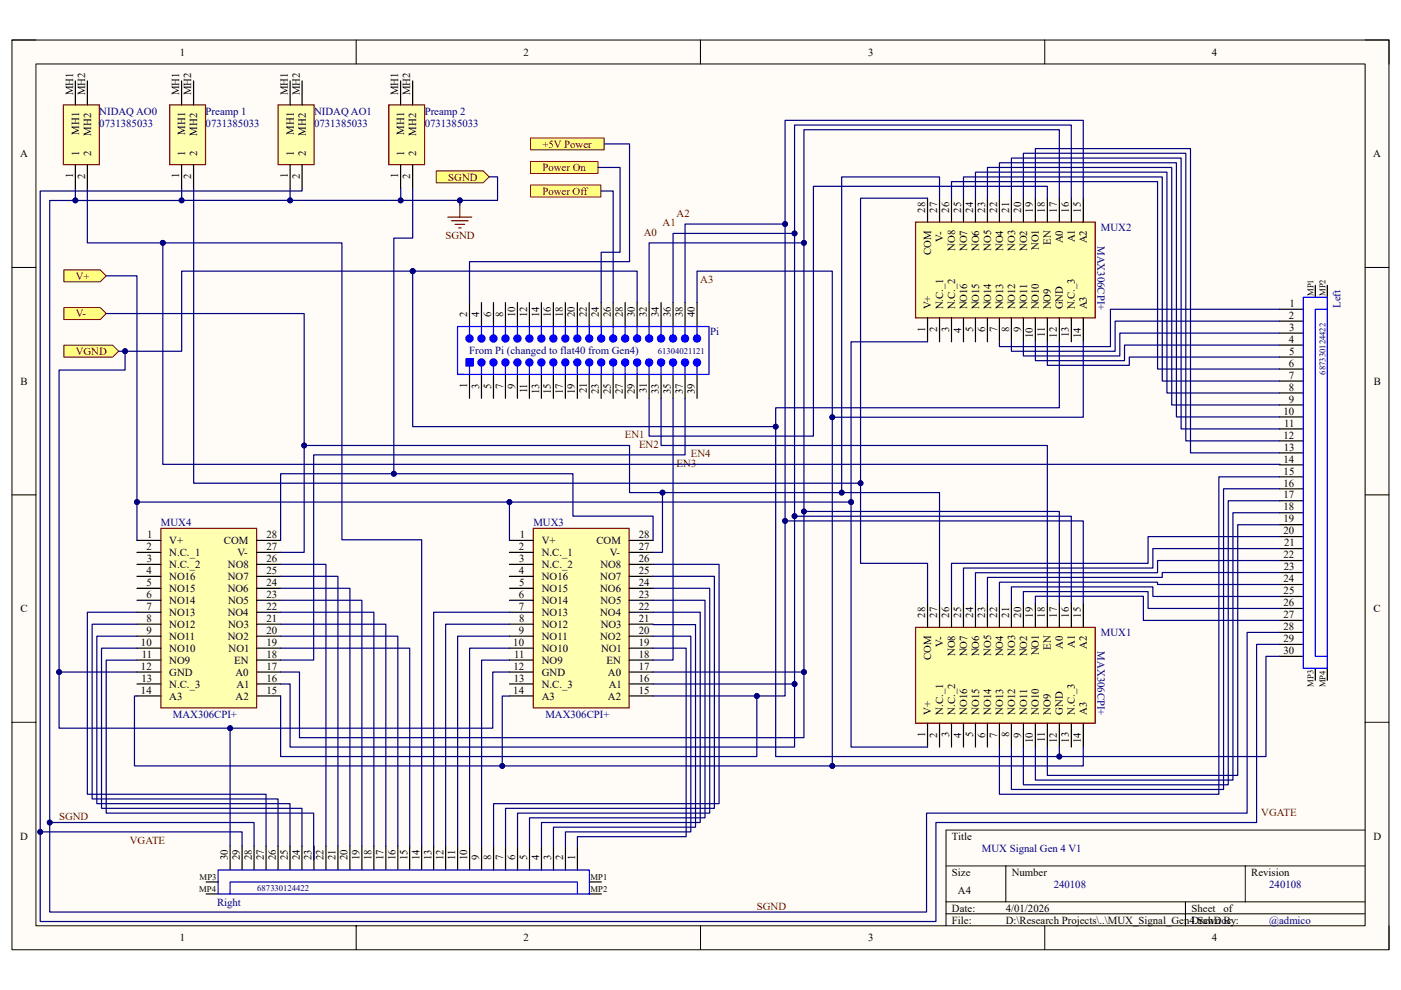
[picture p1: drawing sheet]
<svg xmlns="http://www.w3.org/2000/svg" width="297mm" height="210mm" viewBox="0 0 297 210" stroke-linecap="round" stroke-linejoin="round" font-family="sans-serif">
<defs><g id="words">
<g font-size="2.3">
<text x="38.2" y="11.8">1</text>
<text x="111" y="11.8">2</text>
<text x="184.1" y="11.8">3</text>
<text x="256.9" y="11.8">4</text>
<text x="15.5" y="20.2" transform="rotate(-90 15.5 20.2)">MH1</text>
<text x="18" y="20.2" transform="rotate(-90 18 20.2)">MH2</text>
<text x="38" y="20.2" transform="rotate(-90 38 20.2)">MH1</text>
<text x="40.6" y="20.2" transform="rotate(-90 40.6 20.2)">MH2</text>
<text x="61" y="20.2" transform="rotate(-90 61 20.2)">MH1</text>
<text x="63.6" y="20.2" transform="rotate(-90 63.6 20.2)">MH2</text>
<text x="84.5" y="20.2" transform="rotate(-90 84.5 20.2)">MH1</text>
<text x="87" y="20.2" transform="rotate(-90 87 20.2)">MH2</text>
<text x="16.8" y="28.6" transform="rotate(-90 16.8 28.6)">MH1</text>
<text x="19.3" y="28.8" transform="rotate(-90 19.3 28.8)">MH2</text>
<text x="39.3" y="28.6" transform="rotate(-90 39.3 28.6)">MH1</text>
<text x="41.8" y="28.8" transform="rotate(-90 41.8 28.8)">MH2</text>
<text x="62.3" y="28.6" transform="rotate(-90 62.3 28.6)">MH1</text>
<text x="64.8" y="28.8" transform="rotate(-90 64.8 28.8)">MH2</text>
<text x="85.7" y="28.6" transform="rotate(-90 85.7 28.6)">MH1</text>
<text x="88.3" y="28.8" transform="rotate(-90 88.3 28.8)">MH2</text>
<text x="4.3" y="33.4">A</text>
<text x="16.8" y="33.2" transform="rotate(-90 16.8 33.2)">1</text>
<text x="19.3" y="33.2" transform="rotate(-90 19.3 33.2)">2</text>
<text x="39.3" y="33.2" transform="rotate(-90 39.3 33.2)">1</text>
<text x="41.8" y="33.2" transform="rotate(-90 41.8 33.2)">2</text>
<text x="62.3" y="33.2" transform="rotate(-90 62.3 33.2)">1</text>
<text x="64.8" y="33.2" transform="rotate(-90 64.8 33.2)">2</text>
<text x="85.7" y="33.2" transform="rotate(-90 85.7 33.2)">1</text>
<text x="88.3" y="33.2" transform="rotate(-90 88.3 33.2)">2</text>
<text x="291.1" y="33.4">A</text>
<text x="15.5" y="37.8" transform="rotate(-90 15.5 37.8)">1</text>
<text x="18" y="38" transform="rotate(-90 18 38)">2</text>
<text x="38" y="37.8" transform="rotate(-90 38 37.8)">1</text>
<text x="40.6" y="38" transform="rotate(-90 40.6 38)">2</text>
<text x="61" y="37.8" transform="rotate(-90 61 37.8)">1</text>
<text x="63.6" y="38" transform="rotate(-90 63.6 38)">2</text>
<text x="84.5" y="37.8" transform="rotate(-90 84.5 37.8)">1</text>
<text x="87" y="38" transform="rotate(-90 87 38)">2</text>
<text x="196.2" y="45.1" transform="rotate(-90 196.2 45.1)">28</text>
<text x="198.7" y="45.1" transform="rotate(-90 198.7 45.1)">27</text>
<text x="201.2" y="45.1" transform="rotate(-90 201.2 45.1)">26</text>
<text x="203.8" y="45.1" transform="rotate(-90 203.8 45.1)">25</text>
<text x="206.3" y="45.1" transform="rotate(-90 206.3 45.1)">24</text>
<text x="208.9" y="45.1" transform="rotate(-90 208.9 45.1)">23</text>
<text x="211.4" y="45.1" transform="rotate(-90 211.4 45.1)">22</text>
<text x="213.9" y="45.1" transform="rotate(-90 213.9 45.1)">21</text>
<text x="216.5" y="45.1" transform="rotate(-90 216.5 45.1)">20</text>
<text x="219" y="45.1" transform="rotate(-90 219 45.1)">19</text>
<text x="221.5" y="45.1" transform="rotate(-90 221.5 45.1)">18</text>
<text x="224.1" y="45.1" transform="rotate(-90 224.1 45.1)">17</text>
<text x="226.6" y="45.1" transform="rotate(-90 226.6 45.1)">16</text>
<text x="229.2" y="45.1" transform="rotate(-90 229.2 45.1)">15</text>
<text x="200" y="51.2" transform="rotate(-90 200 51.2)">V-</text>
<text x="202.5" y="53.2" transform="rotate(-90 202.5 53.2)">NO8</text>
<text x="205.1" y="53.3" transform="rotate(-90 205.1 53.3)">NO7</text>
<text x="207.6" y="53.3" transform="rotate(-90 207.6 53.3)">NO6</text>
<text x="210.1" y="53.2" transform="rotate(-90 210.1 53.2)">NO5</text>
<text x="212.7" y="53.3" transform="rotate(-90 212.7 53.3)">NO4</text>
<text x="215.2" y="53.1" transform="rotate(-90 215.2 53.1)">NO3</text>
<text x="217.8" y="53.3" transform="rotate(-90 217.8 53.3)">NO2</text>
<text x="220.3" y="53.1" transform="rotate(-90 220.3 53.1)">NO1</text>
<text x="222.8" y="51.9" transform="rotate(-90 222.8 51.9)">EN</text>
<text x="225.4" y="51.6" transform="rotate(-90 225.4 51.6)">A0</text>
<text x="227.9" y="51.4" transform="rotate(-90 227.9 51.4)">A1</text>
<text x="230.4" y="51.6" transform="rotate(-90 230.4 51.6)">A2</text>
<text x="197.4" y="54.1" transform="rotate(-90 197.4 54.1)">COM</text>
<text x="197.4" y="65.6" transform="rotate(-90 197.4 65.6)">V+</text>
<text x="200" y="65.6" transform="rotate(-90 200 65.6)">N.C._1</text>
<text x="202.5" y="65.6" transform="rotate(-90 202.5 65.6)">N.C._2</text>
<text x="205.1" y="65.6" transform="rotate(-90 205.1 65.6)">NO16</text>
<text x="207.6" y="65.6" transform="rotate(-90 207.6 65.6)">NO15</text>
<text x="210.1" y="65.6" transform="rotate(-90 210.1 65.6)">NO14</text>
<text x="212.7" y="65.6" transform="rotate(-90 212.7 65.6)">NO13</text>
<text x="215.2" y="65.6" transform="rotate(-90 215.2 65.6)">NO12</text>
<text x="217.8" y="65.6" transform="rotate(-90 217.8 65.6)">NO11</text>
<text x="220.3" y="65.6" transform="rotate(-90 220.3 65.6)">NO10</text>
<text x="222.8" y="65.6" transform="rotate(-90 222.8 65.6)">NO9</text>
<text x="225.4" y="65.6" transform="rotate(-90 225.4 65.6)">GND</text>
<text x="227.9" y="65.6" transform="rotate(-90 227.9 65.6)">N.C._3</text>
<text x="230.4" y="65.6" transform="rotate(-90 230.4 65.6)">A3</text>
<text x="273.4" y="65.1">1</text>
<text x="99.1" y="67.2" transform="rotate(-90 99.1 67.2)">2</text>
<text x="101.6" y="67.2" transform="rotate(-90 101.6 67.2)">4</text>
<text x="104.1" y="67.2" transform="rotate(-90 104.1 67.2)">6</text>
<text x="106.7" y="67.2" transform="rotate(-90 106.7 67.2)">8</text>
<text x="109.2" y="67.2" transform="rotate(-90 109.2 67.2)">10</text>
<text x="111.8" y="67.2" transform="rotate(-90 111.8 67.2)">12</text>
<text x="114.3" y="67.2" transform="rotate(-90 114.3 67.2)">14</text>
<text x="116.8" y="67.2" transform="rotate(-90 116.8 67.2)">16</text>
<text x="119.4" y="67.2" transform="rotate(-90 119.4 67.2)">18</text>
<text x="121.9" y="67.2" transform="rotate(-90 121.9 67.2)">20</text>
<text x="124.4" y="67.2" transform="rotate(-90 124.4 67.2)">22</text>
<text x="127" y="67.2" transform="rotate(-90 127 67.2)">24</text>
<text x="129.5" y="67.2" transform="rotate(-90 129.5 67.2)">26</text>
<text x="132.1" y="67.2" transform="rotate(-90 132.1 67.2)">28</text>
<text x="134.6" y="67.2" transform="rotate(-90 134.6 67.2)">30</text>
<text x="137.1" y="67.2" transform="rotate(-90 137.1 67.2)">32</text>
<text x="139.7" y="67.2" transform="rotate(-90 139.7 67.2)">34</text>
<text x="142.2" y="67.2" transform="rotate(-90 142.2 67.2)">36</text>
<text x="144.8" y="67.2" transform="rotate(-90 144.8 67.2)">38</text>
<text x="147.3" y="67.2" transform="rotate(-90 147.3 67.2)">40</text>
<text x="196.2" y="70.3" transform="rotate(-90 196.2 70.3)">1</text>
<text x="198.7" y="70.5" transform="rotate(-90 198.7 70.5)">2</text>
<text x="201.2" y="70.4" transform="rotate(-90 201.2 70.4)">3</text>
<text x="203.8" y="70.5" transform="rotate(-90 203.8 70.5)">4</text>
<text x="206.3" y="70.4" transform="rotate(-90 206.3 70.4)">5</text>
<text x="208.9" y="70.5" transform="rotate(-90 208.9 70.5)">6</text>
<text x="211.4" y="70.5" transform="rotate(-90 211.4 70.5)">7</text>
<text x="213.9" y="70.5" transform="rotate(-90 213.9 70.5)">8</text>
<text x="216.5" y="70.5" transform="rotate(-90 216.5 70.5)">9</text>
<text x="219" y="71.7" transform="rotate(-90 219 71.7)">10</text>
<text x="221.5" y="71.5" transform="rotate(-90 221.5 71.5)">11</text>
<text x="224.1" y="71.6" transform="rotate(-90 224.1 71.6)">12</text>
<text x="226.6" y="71.6" transform="rotate(-90 226.6 71.6)">13</text>
<text x="229.2" y="71.7" transform="rotate(-90 229.2 71.7)">14</text>
<text x="273.2" y="67.6">2</text>
<text x="273.3" y="70.2">3</text>
<text x="273.2" y="72.7">4</text>
<text x="273.2" y="77.8">6</text>
<text x="273.3" y="75.2">5</text>
<text x="4.4" y="81.6">B</text>
<text x="99.1" y="82.3" transform="rotate(-90 99.1 82.3)">1</text>
<text x="101.6" y="82.4" transform="rotate(-90 101.6 82.4)">3</text>
<text x="104.1" y="82.4" transform="rotate(-90 104.1 82.4)">5</text>
<text x="106.7" y="82.5" transform="rotate(-90 106.7 82.5)">7</text>
<text x="109.2" y="82.5" transform="rotate(-90 109.2 82.5)">9</text>
<text x="111.8" y="83.5" transform="rotate(-90 111.8 83.5)">11</text>
<text x="114.3" y="83.5" transform="rotate(-90 114.3 83.5)">13</text>
<text x="116.8" y="83.6" transform="rotate(-90 116.8 83.6)">15</text>
<text x="119.4" y="83.7" transform="rotate(-90 119.4 83.7)">17</text>
<text x="121.9" y="83.7" transform="rotate(-90 121.9 83.7)">19</text>
<text x="124.4" y="83.5" transform="rotate(-90 124.4 83.5)">21</text>
<text x="127" y="83.5" transform="rotate(-90 127 83.5)">23</text>
<text x="129.5" y="83.6" transform="rotate(-90 129.5 83.6)">25</text>
<text x="132.1" y="83.7" transform="rotate(-90 132.1 83.7)">27</text>
<text x="134.6" y="83.7" transform="rotate(-90 134.6 83.7)">29</text>
<text x="137.1" y="83.5" transform="rotate(-90 137.1 83.5)">31</text>
<text x="139.7" y="83.5" transform="rotate(-90 139.7 83.5)">33</text>
<text x="142.2" y="83.6" transform="rotate(-90 142.2 83.6)">35</text>
<text x="144.8" y="83.7" transform="rotate(-90 144.8 83.7)">37</text>
<text x="147.3" y="83.7" transform="rotate(-90 147.3 83.7)">39</text>
<text x="273.3" y="80.3">7</text>
<text x="273.3" y="82.9">8</text>
<text x="291.2" y="81.6">B</text>
<text x="272.1" y="87.9">10</text>
<text x="273.3" y="85.4">9</text>
<text x="272.1" y="93">12</text>
<text x="272.2" y="95.6">13</text>
<text x="272.3" y="90.5">11</text>
<text x="272.1" y="98.1">14</text>
<text x="272.2" y="100.6">15</text>
<text x="272.1" y="103.2">16</text>
<text x="272.1" y="105.7">17</text>
<text x="272.1" y="110.8">19</text>
<text x="272.1" y="113.3">20</text>
<text x="272.1" y="108.3">18</text>
<text x="31" y="116.7">2</text>
<text x="31.1" y="119.2">3</text>
<text x="31.2" y="114.1">1</text>
<text x="35.9" y="115.4">V+</text>
<text x="35.9" y="117.9">N.C._1</text>
<text x="47.5" y="115.4">COM</text>
<text x="50.3" y="117.9">V-</text>
<text x="56.5" y="119.2">26</text>
<text x="56.5" y="116.7">27</text>
<text x="56.5" y="114.1">28</text>
<text x="110" y="116.7">2</text>
<text x="110.1" y="119.2">3</text>
<text x="110.2" y="114.1">1</text>
<text x="114.9" y="115.4">V+</text>
<text x="114.9" y="117.9">N.C._1</text>
<text x="126.4" y="115.4">COM</text>
<text x="129.3" y="117.9">V-</text>
<text x="135.4" y="116.7">27</text>
<text x="135.4" y="114.1">28</text>
<text x="135.4" y="119.2">26</text>
<text x="272.1" y="118.4">22</text>
<text x="272.3" y="115.9">21</text>
<text x="31" y="121.8">4</text>
<text x="31.1" y="124.3">5</text>
<text x="35.9" y="120.5">N.C._2</text>
<text x="35.9" y="123">NO16</text>
<text x="35.9" y="125.6">NO15</text>
<text x="48.3" y="125.6">NO6</text>
<text x="48.3" y="123">NO7</text>
<text x="48.3" y="120.5">NO8</text>
<text x="56.5" y="124.3">24</text>
<text x="56.5" y="121.8">25</text>
<text x="110" y="121.8">4</text>
<text x="110.1" y="124.3">5</text>
<text x="114.9" y="120.5">N.C._2</text>
<text x="114.9" y="123">NO16</text>
<text x="114.9" y="125.6">NO15</text>
<text x="127.3" y="125.6">NO6</text>
<text x="127.3" y="123">NO7</text>
<text x="127.3" y="120.5">NO8</text>
<text x="135.4" y="121.8">25</text>
<text x="135.4" y="124.3">24</text>
<text x="272.1" y="123.5">24</text>
<text x="272.2" y="120.9">23</text>
<text x="4.4" y="129.9">C</text>
<text x="31" y="126.8">6</text>
<text x="31" y="129.4">7</text>
<text x="31.1" y="131.9">8</text>
<text x="35.9" y="128.1">NO14</text>
<text x="35.9" y="130.6">NO13</text>
<text x="48.3" y="130.6">NO4</text>
<text x="48.3" y="128.1">NO5</text>
<text x="56.5" y="129.4">22</text>
<text x="56.5" y="126.8">23</text>
<text x="56.5" y="131.9">21</text>
<text x="110" y="126.8">6</text>
<text x="110" y="129.4">7</text>
<text x="110" y="131.9">8</text>
<text x="114.9" y="128.1">NO14</text>
<text x="114.9" y="130.6">NO13</text>
<text x="127.3" y="130.6">NO4</text>
<text x="127.3" y="128.1">NO5</text>
<text x="135.4" y="126.8">23</text>
<text x="135.4" y="131.9">21</text>
<text x="135.4" y="129.4">22</text>
<text x="196.2" y="131" transform="rotate(-90 196.2 131)">28</text>
<text x="198.7" y="131" transform="rotate(-90 198.7 131)">27</text>
<text x="201.2" y="131" transform="rotate(-90 201.2 131)">26</text>
<text x="203.8" y="131" transform="rotate(-90 203.8 131)">25</text>
<text x="206.3" y="131" transform="rotate(-90 206.3 131)">24</text>
<text x="208.9" y="131" transform="rotate(-90 208.9 131)">23</text>
<text x="211.4" y="131" transform="rotate(-90 211.4 131)">22</text>
<text x="213.9" y="131" transform="rotate(-90 213.9 131)">21</text>
<text x="216.5" y="131" transform="rotate(-90 216.5 131)">20</text>
<text x="219" y="131" transform="rotate(-90 219 131)">19</text>
<text x="221.5" y="131" transform="rotate(-90 221.5 131)">18</text>
<text x="224.1" y="131" transform="rotate(-90 224.1 131)">17</text>
<text x="226.6" y="131" transform="rotate(-90 226.6 131)">16</text>
<text x="229.2" y="131" transform="rotate(-90 229.2 131)">15</text>
<text x="272.1" y="128.6">26</text>
<text x="272.1" y="131.1">27</text>
<text x="272.2" y="126">25</text>
<text x="291.2" y="129.9">C</text>
<text x="29.9" y="137">10</text>
<text x="31" y="134.5">9</text>
<text x="35.9" y="133.2">NO12</text>
<text x="35.9" y="135.7">NO11</text>
<text x="48.3" y="135.7">NO2</text>
<text x="48.4" y="133.2">NO3</text>
<text x="56.5" y="137">19</text>
<text x="56.5" y="134.5">20</text>
<text x="108.8" y="137">10</text>
<text x="110" y="134.5">9</text>
<text x="114.9" y="133.2">NO12</text>
<text x="114.9" y="135.7">NO11</text>
<text x="127.3" y="135.7">NO2</text>
<text x="127.4" y="133.2">NO3</text>
<text x="135.4" y="134.5">20</text>
<text x="135.4" y="137">19</text>
<text x="200" y="137.2" transform="rotate(-90 200 137.2)">V-</text>
<text x="222.8" y="137.9" transform="rotate(-90 222.8 137.9)">EN</text>
<text x="225.4" y="137.6" transform="rotate(-90 225.4 137.6)">A0</text>
<text x="227.9" y="137.4" transform="rotate(-90 227.9 137.4)">A1</text>
<text x="230.4" y="137.6" transform="rotate(-90 230.4 137.6)">A2</text>
<text x="272.1" y="136.2">29</text>
<text x="272.1" y="133.6">28</text>
<text x="29.9" y="142.1">12</text>
<text x="30.1" y="139.5">11</text>
<text x="35.9" y="138.3">NO10</text>
<text x="35.9" y="140.8">NO9</text>
<text x="35.9" y="143.3">GND</text>
<text x="48.5" y="138.3">NO1</text>
<text x="49.6" y="140.8">EN</text>
<text x="49.9" y="143.3">A0</text>
<text x="56.5" y="142.1">17</text>
<text x="56.5" y="139.5">18</text>
<text x="108.9" y="142.1">12</text>
<text x="109" y="139.5">11</text>
<text x="114.9" y="138.3">NO10</text>
<text x="114.9" y="140.8">NO9</text>
<text x="114.9" y="143.3">GND</text>
<text x="127.4" y="138.3">NO1</text>
<text x="128.6" y="140.8">EN</text>
<text x="128.9" y="143.3">A0</text>
<text x="135.4" y="142.1">17</text>
<text x="135.4" y="139.5">18</text>
<text x="197.4" y="140" transform="rotate(-90 197.4 140)">COM</text>
<text x="202.5" y="139.2" transform="rotate(-90 202.5 139.2)">NO8</text>
<text x="205.1" y="139.2" transform="rotate(-90 205.1 139.2)">NO7</text>
<text x="207.6" y="139.2" transform="rotate(-90 207.6 139.2)">NO6</text>
<text x="210.1" y="139.1" transform="rotate(-90 210.1 139.1)">NO5</text>
<text x="212.7" y="139.2" transform="rotate(-90 212.7 139.2)">NO4</text>
<text x="215.2" y="139.1" transform="rotate(-90 215.2 139.1)">NO3</text>
<text x="217.8" y="139.2" transform="rotate(-90 217.8 139.2)">NO2</text>
<text x="220.3" y="139" transform="rotate(-90 220.3 139)">NO1</text>
<text x="272.1" y="138.7">30</text>
<text x="29.9" y="147.2">14</text>
<text x="30" y="144.6">13</text>
<text x="35.9" y="145.9">N.C._3</text>
<text x="35.9" y="148.4">A3</text>
<text x="49.9" y="148.4">A2</text>
<text x="50.1" y="145.9">A1</text>
<text x="56.5" y="147.2">15</text>
<text x="56.5" y="144.6">16</text>
<text x="108.8" y="147.2">14</text>
<text x="109" y="144.6">13</text>
<text x="114.9" y="145.9">N.C._3</text>
<text x="114.9" y="148.4">A3</text>
<text x="128.9" y="148.4">A2</text>
<text x="129.1" y="145.9">A1</text>
<text x="135.4" y="147.2">15</text>
<text x="135.4" y="144.6">16</text>
<text x="197.4" y="151.6" transform="rotate(-90 197.4 151.6)">V+</text>
<text x="200" y="151.6" transform="rotate(-90 200 151.6)">N.C._1</text>
<text x="202.5" y="151.6" transform="rotate(-90 202.5 151.6)">N.C._2</text>
<text x="205.1" y="151.6" transform="rotate(-90 205.1 151.6)">NO16</text>
<text x="207.6" y="151.6" transform="rotate(-90 207.6 151.6)">NO15</text>
<text x="210.1" y="151.6" transform="rotate(-90 210.1 151.6)">NO14</text>
<text x="212.7" y="151.6" transform="rotate(-90 212.7 151.6)">NO13</text>
<text x="215.2" y="151.6" transform="rotate(-90 215.2 151.6)">NO12</text>
<text x="217.8" y="151.6" transform="rotate(-90 217.8 151.6)">NO11</text>
<text x="220.3" y="151.6" transform="rotate(-90 220.3 151.6)">NO10</text>
<text x="222.8" y="151.6" transform="rotate(-90 222.8 151.6)">NO9</text>
<text x="225.4" y="151.6" transform="rotate(-90 225.4 151.6)">GND</text>
<text x="227.9" y="151.6" transform="rotate(-90 227.9 151.6)">N.C._3</text>
<text x="230.4" y="151.6" transform="rotate(-90 230.4 151.6)">A3</text>
<text x="196.2" y="156.3" transform="rotate(-90 196.2 156.3)">1</text>
<text x="198.7" y="156.5" transform="rotate(-90 198.7 156.5)">2</text>
<text x="201.2" y="156.4" transform="rotate(-90 201.2 156.4)">3</text>
<text x="203.8" y="156.5" transform="rotate(-90 203.8 156.5)">4</text>
<text x="206.3" y="156.4" transform="rotate(-90 206.3 156.4)">5</text>
<text x="208.9" y="156.5" transform="rotate(-90 208.9 156.5)">6</text>
<text x="211.4" y="156.5" transform="rotate(-90 211.4 156.5)">7</text>
<text x="213.9" y="156.4" transform="rotate(-90 213.9 156.4)">8</text>
<text x="216.5" y="156.5" transform="rotate(-90 216.5 156.5)">9</text>
<text x="219" y="157.6" transform="rotate(-90 219 157.6)">10</text>
<text x="221.5" y="157.4" transform="rotate(-90 221.5 157.4)">11</text>
<text x="224.1" y="157.6" transform="rotate(-90 224.1 157.6)">12</text>
<text x="226.6" y="157.5" transform="rotate(-90 226.6 157.5)">13</text>
<text x="229.2" y="157.6" transform="rotate(-90 229.2 157.6)">14</text>
<text x="4.3" y="178.1">D</text>
<text x="201.8" y="178.1">Title</text>
<text x="291.2" y="178.1">D</text>
<text x="48.3" y="182.5" transform="rotate(-90 48.3 182.5)">30</text>
<text x="50.8" y="182.5" transform="rotate(-90 50.8 182.5)">29</text>
<text x="53.4" y="182.5" transform="rotate(-90 53.4 182.5)">28</text>
<text x="55.9" y="182.5" transform="rotate(-90 55.9 182.5)">27</text>
<text x="58.5" y="182.5" transform="rotate(-90 58.5 182.5)">26</text>
<text x="61" y="182.5" transform="rotate(-90 61 182.5)">25</text>
<text x="63.5" y="182.5" transform="rotate(-90 63.5 182.5)">24</text>
<text x="66.1" y="182.5" transform="rotate(-90 66.1 182.5)">23</text>
<text x="68.6" y="182.5" transform="rotate(-90 68.6 182.5)">22</text>
<text x="71.1" y="182.5" transform="rotate(-90 71.1 182.5)">21</text>
<text x="73.7" y="182.5" transform="rotate(-90 73.7 182.5)">20</text>
<text x="76.2" y="182.5" transform="rotate(-90 76.2 182.5)">19</text>
<text x="78.8" y="182.5" transform="rotate(-90 78.8 182.5)">18</text>
<text x="81.3" y="182.5" transform="rotate(-90 81.3 182.5)">17</text>
<text x="83.8" y="182.5" transform="rotate(-90 83.8 182.5)">16</text>
<text x="86.4" y="182.5" transform="rotate(-90 86.4 182.5)">15</text>
<text x="88.9" y="182.5" transform="rotate(-90 88.9 182.5)">14</text>
<text x="91.5" y="182.5" transform="rotate(-90 91.5 182.5)">13</text>
<text x="94" y="182.5" transform="rotate(-90 94 182.5)">12</text>
<text x="96.5" y="182.5" transform="rotate(-90 96.5 182.5)">11</text>
<text x="99.1" y="182.5" transform="rotate(-90 99.1 182.5)">10</text>
<text x="101.6" y="182.5" transform="rotate(-90 101.6 182.5)">9</text>
<text x="104.2" y="182.5" transform="rotate(-90 104.2 182.5)">8</text>
<text x="106.7" y="182.5" transform="rotate(-90 106.7 182.5)">7</text>
<text x="109.2" y="182.5" transform="rotate(-90 109.2 182.5)">6</text>
<text x="111.8" y="182.5" transform="rotate(-90 111.8 182.5)">5</text>
<text x="114.3" y="182.5" transform="rotate(-90 114.3 182.5)">4</text>
<text x="116.8" y="182.5" transform="rotate(-90 116.8 182.5)">3</text>
<text x="119.4" y="182.5" transform="rotate(-90 119.4 182.5)">2</text>
<text x="121.9" y="182.5" transform="rotate(-90 121.9 182.5)">1</text>
<text x="201.8" y="185.7">Size</text>
<text x="214.5" y="185.7">Number</text>
<text x="265.3" y="185.7">Revision</text>
<text x="203.1" y="189.5">A4</text>
<text x="201.8" y="193.3">Date:</text>
<text x="201.8" y="195.9">File:</text>
<text x="213.2" y="193.3">4/01/2026</text>
<text x="213.3" y="195.9">D:\Research Projects\..\MUX_Signal_Gen4.SchDoc</text>
<text x="252.6" y="195.9">Drawn By:</text>
<text x="252.6" y="193.3">Sheet</text>
<text x="259.4" y="193.3">of</text>
<text x="38.2" y="199.7">1</text>
<text x="111" y="199.7">2</text>
<text x="184.1" y="199.7">3</text>
<text x="256.9" y="199.7">4</text>
</g>
<g font-size="2.3" fill="#000080">
<text x="21.1" y="24.3">NIDAQ AO0</text>
<text x="21.1" y="26.8">0731385033</text>
<text x="43.6" y="24.3">Preamp 1</text>
<text x="43.6" y="26.8">0731385033</text>
<text x="66.6" y="24.3">NIDAQ AO1</text>
<text x="66.6" y="26.8">0731385033</text>
<text x="90" y="24.3">Preamp 2</text>
<text x="90" y="26.8">0731385033</text>
<text x="232.7" y="52.2" transform="rotate(90 232.7 52.2)">MAX306CPI+</text>
<text x="233.4" y="49">MUX2</text>
<text x="284.2" y="65.3" transform="rotate(-90 284.2 65.3)">Left</text>
<text x="150.6" y="71.1">Pi</text>
<text x="99.5" y="75">From Pi (changed to flat40 from Gen4)</text>
<text x="34.1" y="111.6">MUX4</text>
<text x="113.1" y="111.6">MUX3</text>
<text x="233.4" y="135">MUX1</text>
<text x="232.7" y="138.2" transform="rotate(90 232.7 138.2)">MAX306CPI+</text>
<text x="36.7" y="152.2">MAX306CPI+</text>
<text x="115.6" y="152.2">MAX306CPI+</text>
<text x="208.2" y="180.6">MUX Signal Gen 4 V1</text>
<text x="223.4" y="188.3">240108</text>
<text x="269.1" y="188.3">240108</text>
<text x="46" y="192.2">Right</text>
<text x="269.1" y="195.9">@admico</text>
</g>
<g font-size="2.3" fill="#800000">
<text x="115" y="31.3">+5V Power</text>
<text x="95" y="38.3">SGND</text>
<text x="115" y="36.3">Power On</text>
<text x="115" y="41.3">Power Off</text>
<text x="143.5" y="46">A2</text>
<text x="94.4" y="50.7">SGND</text>
<text x="136.5" y="50">A0</text>
<text x="140.5" y="48">A1</text>
<text x="16.1" y="59.3">V+</text>
<text x="148.5" y="60">A3</text>
<text x="16.1" y="67.3">V-</text>
<text x="16.1" y="75.3">VGND</text>
<text x="132.5" y="93">EN1</text>
<text x="135.5" y="95">EN2</text>
<text x="143.5" y="99">EN3</text>
<text x="146.5" y="97">EN4</text>
<text x="12.5" y="174">SGND</text>
<text x="267.4" y="173">VGATE</text>
<text x="27.5" y="179">VGATE</text>
<text x="160.5" y="193">SGND</text>
</g>
<g font-size="1.8">
<text x="278.5" y="62.8" transform="rotate(-90 278.5 62.8)">MP1</text>
<text x="281" y="62.8" transform="rotate(-90 281 62.8)">MP2</text>
<text x="278.5" y="145.7" transform="rotate(-90 278.5 145.7)">MP3</text>
<text x="281" y="145.8" transform="rotate(-90 281 145.8)">MP4</text>
<text x="42.2" y="189.2">MP4</text>
<text x="42.3" y="186.7">MP3</text>
<text x="125.2" y="186.7">MP1</text>
<text x="125.2" y="189.2">MP2</text>
</g>
<g font-size="1.8" fill="#000080">
<text x="139.5" y="75.1">61304021121</text>
<text x="281" y="79.5" transform="rotate(-90 281 79.5)">687330124422</text>
<text x="54.5" y="189.1">687330124422</text>
</g>
</g></defs>
<path d="M2.5 8.5h292v192.9h-292z" fill="#fffcf8"/>
<path d="M2.5 8.5h292v192.9h-292z" fill="none" stroke="#000" stroke-width=".21"/>
<path d="M7.6 13.6h281.8v182.8h-281.8z" fill="#fffcf8"/>
<g fill="none" stroke="#000" stroke-width=".21">
<path d="M2.5 8.5h5.1M7.6 13.6h281.8v182.8h-281.8zM75.5 8.5v5.1M148.5 8.5v5.1M221.5 8.5v5.1M289.4 8.5h5.1v5.1M2.5 56.7h5.1M289.4 56.7h5.1M2.5 105h5.1M289.4 105h5.1M2.5 153.2h5.1M289.4 153.2h5.1"/>
<path d="M289.4 176.1h-88.8v20.3M75.5 196.4v5M148.5 196.4v5M200.6 183.7h88.8M200.6 191.3h88.8M200.6 193.8h88.8M213.3 183.7v7.6M221.5 196.4v5M251.3 191.3v5.1M264 183.7v7.6M294.5 196.4v5"/>
</g>
<path d="M113.1 112.1h20.3v38.1h-20.3z" fill="#ffffb0"/>
<path d="M113.1 112.1h20.3v38.1h-20.3z" fill="none" stroke="#800000" stroke-width=".25"/>
<g fill="none" stroke="#000" stroke-width=".25">
<path d="M108 114.6h5.1M108 117.2h5.1M108 119.7h5.1M133.4 114.6h5.1M133.4 117.2h5.1M133.4 119.7h5.1M108 122.2h5.1M108 124.8h5.1M108 127.3h5.1M108 129.9h5.1M108 132.4h5.1M108 134.9h5.1"/>
<path d="M108 137.5h5.1M108 140h5.1M133.4 122.2h5.1M133.4 124.8h5.1M133.4 127.3h5.1M133.4 129.9h5.1M133.4 132.4h5.1M133.4 134.9h5.1M133.4 137.5h5.1M133.4 140h5.1M108 142.5h5.1M108 145.1h5.1"/>
<path d="M108 147.6h5.1M133.4 142.5h5.1M133.4 145.1h5.1M133.4 147.6h5.1"/>
</g>
<path d="M34.1 112.1h20.3v38.1h-20.3z" fill="#ffffb0"/>
<path d="M34.1 112.1h20.3v38.1h-20.3z" fill="none" stroke="#800000" stroke-width=".25"/>
<g fill="none" stroke="#000" stroke-width=".25">
<path d="M29 114.6h5.1M29 117.2h5.1M29 119.7h5.1M54.4 114.6h5.1M54.4 117.2h5.1M54.4 119.7h5.1M29 122.2h5.1M29 124.8h5.1M29 127.3h5.1M29 129.9h5.1M29 132.4h5.1M29 134.9h5.1"/>
<path d="M29 137.5h5.1M29 140h5.1M54.4 122.2h5.1M54.4 124.8h5.1M54.4 127.3h5.1M54.4 129.9h5.1M54.4 132.4h5.1M54.4 134.9h5.1M54.4 137.5h5.1M54.4 140h5.1M29 142.5h5.1M29 145.1h5.1"/>
<path d="M29 147.6h5.1M54.4 142.5h5.1M54.4 145.1h5.1M54.4 147.6h5.1M48.8 179.5v5M51.3 179.5v5M53.9 179.5v5M56.4 179.5v5M58.9 179.5v5M61.5 179.5v5M64 179.5v5M66.6 179.5v5"/>
<path d="M69.1 179.5v5M71.6 179.5v5M74.2 179.5v5M76.7 179.5v5M79.3 179.5v5M81.8 179.5v5M84.3 179.5v5M86.9 179.5v5M89.4 179.5v5M91.9 179.5v5M94.5 179.5v5M97 179.5v5"/>
<path d="M99.6 179.5v5M102.1 179.5v5M104.6 179.5v5M107.2 179.5v5M109.7 179.5v5M112.3 179.5v5M114.8 179.5v5M117.3 179.5v5M119.9 179.5v5M122.4 179.5v5M43.7 187.1h2.5M43.7 189.6h2.5"/>
<path d="M125 187.1h2.5M125 189.6h2.5"/>
</g>
<path d="M46.2 184.5h78.8v5.1h-78.8zM48.8 189.6v-2.5h73.6v2.5" fill="none" stroke="#00f" stroke-width=".25"/>
<circle cx="102.1" cy="71.8" r=".76" fill="#00f"/>
<circle cx="102.1" cy="71.8" r=".76" fill="none" stroke="#00f" stroke-width=".25"/>
<circle cx="104.6" cy="76.9" r=".76" fill="#00f"/>
<circle cx="104.6" cy="76.9" r=".76" fill="none" stroke="#00f" stroke-width=".25"/>
<circle cx="107.2" cy="76.9" r=".76" fill="#00f"/>
<circle cx="107.2" cy="76.9" r=".76" fill="none" stroke="#00f" stroke-width=".25"/>
<circle cx="109.7" cy="76.9" r=".76" fill="#00f"/>
<circle cx="109.7" cy="76.9" r=".76" fill="none" stroke="#00f" stroke-width=".25"/>
<circle cx="112.2" cy="76.9" r=".76" fill="#00f"/>
<circle cx="112.2" cy="76.9" r=".76" fill="none" stroke="#00f" stroke-width=".25"/>
<circle cx="114.8" cy="76.9" r=".76" fill="#00f"/>
<circle cx="114.8" cy="76.9" r=".76" fill="none" stroke="#00f" stroke-width=".25"/>
<circle cx="117.3" cy="76.9" r=".76" fill="#00f"/>
<circle cx="117.3" cy="76.9" r=".76" fill="none" stroke="#00f" stroke-width=".25"/>
<circle cx="119.9" cy="76.9" r=".76" fill="#00f"/>
<circle cx="119.9" cy="76.9" r=".76" fill="none" stroke="#00f" stroke-width=".25"/>
<circle cx="122.4" cy="76.9" r=".76" fill="#00f"/>
<circle cx="122.4" cy="76.9" r=".76" fill="none" stroke="#00f" stroke-width=".25"/>
<circle cx="124.9" cy="76.9" r=".76" fill="#00f"/>
<circle cx="124.9" cy="76.9" r=".76" fill="none" stroke="#00f" stroke-width=".25"/>
<circle cx="127.5" cy="76.9" r=".76" fill="#00f"/>
<circle cx="127.5" cy="76.9" r=".76" fill="none" stroke="#00f" stroke-width=".25"/>
<circle cx="130" cy="76.9" r=".76" fill="#00f"/>
<circle cx="130" cy="76.9" r=".76" fill="none" stroke="#00f" stroke-width=".25"/>
<circle cx="132.5" cy="76.9" r=".76" fill="#00f"/>
<circle cx="132.5" cy="76.9" r=".76" fill="none" stroke="#00f" stroke-width=".25"/>
<circle cx="135.1" cy="76.9" r=".76" fill="#00f"/>
<circle cx="135.1" cy="76.9" r=".76" fill="none" stroke="#00f" stroke-width=".25"/>
<circle cx="137.6" cy="76.9" r=".76" fill="#00f"/>
<circle cx="137.6" cy="76.9" r=".76" fill="none" stroke="#00f" stroke-width=".25"/>
<circle cx="140.2" cy="76.9" r=".76" fill="#00f"/>
<circle cx="140.2" cy="76.9" r=".76" fill="none" stroke="#00f" stroke-width=".25"/>
<circle cx="142.7" cy="76.9" r=".76" fill="#00f"/>
<circle cx="142.7" cy="76.9" r=".76" fill="none" stroke="#00f" stroke-width=".25"/>
<circle cx="145.2" cy="76.9" r=".76" fill="#00f"/>
<circle cx="145.2" cy="76.9" r=".76" fill="none" stroke="#00f" stroke-width=".25"/>
<circle cx="147.8" cy="76.9" r=".76" fill="#00f"/>
<circle cx="147.8" cy="76.9" r=".76" fill="none" stroke="#00f" stroke-width=".25"/>
<circle cx="147.8" cy="71.8" r=".76" fill="#00f"/>
<circle cx="147.8" cy="71.8" r=".76" fill="none" stroke="#00f" stroke-width=".25"/>
<circle cx="145.2" cy="71.8" r=".76" fill="#00f"/>
<circle cx="145.2" cy="71.8" r=".76" fill="none" stroke="#00f" stroke-width=".25"/>
<circle cx="142.7" cy="71.8" r=".76" fill="#00f"/>
<circle cx="142.7" cy="71.8" r=".76" fill="none" stroke="#00f" stroke-width=".25"/>
<circle cx="140.2" cy="71.8" r=".76" fill="#00f"/>
<circle cx="140.2" cy="71.8" r=".76" fill="none" stroke="#00f" stroke-width=".25"/>
<circle cx="137.6" cy="71.8" r=".76" fill="#00f"/>
<circle cx="137.6" cy="71.8" r=".76" fill="none" stroke="#00f" stroke-width=".25"/>
<circle cx="135.1" cy="71.8" r=".76" fill="#00f"/>
<circle cx="135.1" cy="71.8" r=".76" fill="none" stroke="#00f" stroke-width=".25"/>
<circle cx="132.5" cy="71.8" r=".76" fill="#00f"/>
<circle cx="132.5" cy="71.8" r=".76" fill="none" stroke="#00f" stroke-width=".25"/>
<circle cx="130" cy="71.8" r=".76" fill="#00f"/>
<circle cx="130" cy="71.8" r=".76" fill="none" stroke="#00f" stroke-width=".25"/>
<circle cx="127.5" cy="71.8" r=".76" fill="#00f"/>
<circle cx="127.5" cy="71.8" r=".76" fill="none" stroke="#00f" stroke-width=".25"/>
<circle cx="124.9" cy="71.8" r=".76" fill="#00f"/>
<circle cx="124.9" cy="71.8" r=".76" fill="none" stroke="#00f" stroke-width=".25"/>
<circle cx="122.4" cy="71.8" r=".76" fill="#00f"/>
<circle cx="122.4" cy="71.8" r=".76" fill="none" stroke="#00f" stroke-width=".25"/>
<circle cx="119.9" cy="71.8" r=".76" fill="#00f"/>
<circle cx="119.9" cy="71.8" r=".76" fill="none" stroke="#00f" stroke-width=".25"/>
<circle cx="117.3" cy="71.8" r=".76" fill="#00f"/>
<circle cx="117.3" cy="71.8" r=".76" fill="none" stroke="#00f" stroke-width=".25"/>
<circle cx="114.8" cy="71.8" r=".76" fill="#00f"/>
<circle cx="114.8" cy="71.8" r=".76" fill="none" stroke="#00f" stroke-width=".25"/>
<circle cx="112.2" cy="71.8" r=".76" fill="#00f"/>
<circle cx="112.2" cy="71.8" r=".76" fill="none" stroke="#00f" stroke-width=".25"/>
<circle cx="109.7" cy="71.8" r=".76" fill="#00f"/>
<circle cx="109.7" cy="71.8" r=".76" fill="none" stroke="#00f" stroke-width=".25"/>
<circle cx="107.2" cy="71.8" r=".76" fill="#00f"/>
<circle cx="107.2" cy="71.8" r=".76" fill="none" stroke="#00f" stroke-width=".25"/>
<circle cx="104.6" cy="71.8" r=".76" fill="#00f"/>
<circle cx="104.6" cy="71.8" r=".76" fill="none" stroke="#00f" stroke-width=".25"/>
<circle cx="99.5" cy="71.8" r=".76" fill="#00f"/>
<circle cx="99.5" cy="71.8" r=".76" fill="none" stroke="#00f" stroke-width=".25"/>
<circle cx="102.1" cy="76.9" r=".76" fill="#00f"/>
<g fill="none" stroke="#00f" stroke-width=".25">
<path d="M97 79.4v-10.1h53.3v10.1h-53.3h1.3M99.5 69.3v1.7M99.5 77.6v1.8M102.1 69.3v1.7M102.1 77.6v1.8M104.6 69.3v1.7M104.6 77.6v1.8M107.2 69.3v1.7M107.2 77.6v1.8M109.7 69.3v1.7M109.7 77.6v1.8M112.2 69.3v1.7"/>
<path d="M112.2 77.6v1.8M114.8 69.3v1.7M114.8 77.6v1.8M117.3 69.3v1.7M117.3 77.6v1.8M119.9 69.3v1.7M119.9 77.6v1.8M122.4 69.3v1.7M122.4 77.6v1.8M124.9 69.3v1.7M124.9 77.6v1.8M127.5 69.3v1.7"/>
<path d="M127.5 77.6v1.8M130 69.3v1.7M130 77.6v1.8M132.5 69.3v1.7M132.5 77.6v1.8M135.1 69.3v1.7M135.1 77.6v1.8M137.6 69.3v1.7M137.6 77.6v1.8M140.2 69.3v1.7M140.2 77.6v1.8M142.7 69.3v1.7"/>
<path d="M142.7 77.6v1.8M145.2 69.3v1.7M145.2 77.6v1.8M147.8 69.3v1.7M147.8 77.6v1.8"/>
<circle cx="102.1" cy="76.9" r=".76"/>
</g>
<g fill="none" stroke="#000" stroke-width=".25">
<path d="M99.5 64.2v5.1M99.5 79.4v5.1M102.1 64.2v5.1M102.1 79.4v5.1M104.6 64.2v5.1M104.6 79.4v5.1M107.2 64.2v5.1M107.2 79.4v5.1M109.7 64.2v5.1M109.7 79.4v5.1M112.2 64.2v5.1M112.2 79.4v5.1"/>
<path d="M114.8 64.2v5.1M114.8 79.4v5.1M117.3 64.2v5.1M117.3 79.4v5.1M119.9 64.2v5.1M119.9 79.4v5.1M122.4 64.2v5.1M122.4 79.4v5.1M124.9 64.2v5.1M124.9 79.4v5.1M127.5 64.2v5.1M127.5 79.4v5.1"/>
<path d="M130 64.2v5.1M130 79.4v5.1M132.5 64.2v5.1M132.5 79.4v5.1M135.1 64.2v5.1M135.1 79.4v5.1M137.6 64.2v5.1M137.6 79.4v5.1M140.2 64.2v5.1M140.2 79.4v5.1M142.7 64.2v5.1M142.7 79.4v5.1"/>
<path d="M145.2 64.2v5.1M145.2 79.4v5.1M147.8 64.2v5.1M147.8 79.4v5.1"/>
</g>
<path d="M98.8 76.1h1.5v1.5h-1.5z" fill="#00f"/>
<path d="M98.8 76.1h1.5v1.5h-1.5z" fill="none" stroke="#00f" stroke-width=".21"/>
<path d="M36 22.2h7.6v12.7h-7.6z" fill="#ffffb0"/>
<path d="M36 22.2h7.6v12.7h-7.6z" fill="none" stroke="#800000" stroke-width=".25"/>
<path d="M38.5 17.2v5M41 17.2v5M38.5 34.9v5.1M41 34.9v5.1" fill="none" stroke="#000" stroke-width=".26"/>
<path d="M13.4 22.2h7.7v12.7h-7.7z" fill="#ffffb0"/>
<path d="M13.4 22.2h7.7v12.7h-7.7z" fill="none" stroke="#800000" stroke-width=".26"/>
<path d="M16 17.2v5M18.5 17.2v5M16 34.9v5.1M18.5 34.9v5.1" fill="none" stroke="#000" stroke-width=".26"/>
<path d="M194.1 47.1h38.1v20.3h-38.1z" fill="#ffffb0"/>
<path d="M194.1 47.1h38.1v20.3h-38.1z" fill="none" stroke="#800000" stroke-width=".25"/>
<g fill="none" stroke="#000" stroke-width=".25">
<path d="M196.7 42v5.1M199.2 42v5.1M201.7 42v5.1M204.3 42v5.1M206.8 42v5.1M209.4 42v5.1M211.9 42v5.1M214.4 42v5.1M217 42v5.1M219.5 42v5.1M222.1 42v5.1M224.6 42v5.1"/>
<path d="M227.1 42v5.1M229.7 42v5.1M196.7 67.4v5.1M199.2 67.4v5.1M201.7 67.4v5.1M204.3 67.4v5.1M206.8 67.4v5.1M209.4 67.4v5.1M211.9 67.4v5.1M214.4 67.4v5.1M217 67.4v5.1M219.5 67.4v5.1"/>
<path d="M222.1 67.4v5.1M224.6 67.4v5.1M227.1 67.4v5.1M229.7 67.4v5.1"/>
</g>
<path d="M194.1 133.1h38.1v20.3h-38.1z" fill="#ffffb0"/>
<path d="M95 46.1h5M95.7 46.8h3.6M96.5 47.6h2M97.2 48.3h.5M97.5 43.5v2.6M194.1 133.1h38.1v20.3h-38.1z" fill="none" stroke="#800000" stroke-width=".25"/>
<g fill="none" stroke="#000" stroke-width=".25">
<path d="M271.2 65.6h5.1M271.2 68.1h5.1M271.2 70.7h5.1M271.2 73.2h5.1M271.2 75.7h5.1M271.2 78.3h5.1M278.9 60.5v2.6M281.4 60.5v2.6M271.2 80.8h5.1M271.2 83.4h5.1M271.2 85.9h5.1M271.2 88.4h5.1"/>
<path d="M271.2 91h5.1M271.2 93.5h5.1M271.2 96.1h5.1M271.2 98.6h5.1M271.2 101.1h5.1M271.2 103.7h5.1M271.2 106.2h5.1M271.2 108.8h5.1M271.2 111.3h5.1M271.2 113.8h5.1M271.2 116.4h5.1M271.2 118.9h5.1"/>
<path d="M196.7 128v5.1M199.2 128v5.1M201.7 128v5.1M204.3 128v5.1M206.8 128v5.1M209.4 128v5.1M211.9 128v5.1M214.4 128v5.1M217 128v5.1M219.5 128v5.1M222.1 128v5.1M224.6 128v5.1"/>
<path d="M227.1 128v5.1M229.7 128v5.1M271.2 121.4h5.1M271.2 124h5.1M271.2 126.5h5.1M271.2 129.1h5.1M271.2 131.6h5.1M271.2 134.1h5.1M271.2 136.7h5.1M271.2 139.2h5.1M196.7 153.4v5.1M199.2 153.4v5.1"/>
<path d="M201.7 153.4v5.1M204.3 153.4v5.1M206.8 153.4v5.1M209.4 153.4v5.1M211.9 153.4v5.1M214.4 153.4v5.1M217 153.4v5.1M219.5 153.4v5.1M222.1 153.4v5.1M224.6 153.4v5.1M227.1 153.4v5.1M229.7 153.4v5.1"/>
<path d="M278.9 141.8v2.5M281.4 141.8v2.5"/>
</g>
<path d="M276.3 63.1h5.1v78.7h-5.1zM281.4 65.6h-2.5v73.6h2.5" fill="none" stroke="#00f" stroke-width=".25"/>
<path d="M59 22.2h7.6v12.7h-7.6z" fill="#ffffb0"/>
<path d="M59 22.2h7.6v12.7h-7.6z" fill="none" stroke="#800000" stroke-width=".25"/>
<path d="M61.5 17.2v5M64 17.2v5M61.5 34.9v5.1M64 34.9v5.1" fill="none" stroke="#000" stroke-width=".25"/>
<path d="M82.4 22.2h7.6v12.7h-7.6z" fill="#ffffb0"/>
<path d="M82.4 22.2h7.6v12.7h-7.6z" fill="none" stroke="#800000" stroke-width=".25"/>
<path d="M84.9 17.2v5M87.5 17.2v5M84.9 34.9v5.1M87.5 34.9v5.1" fill="none" stroke="#000" stroke-width=".25"/>
<path d="M13.5 57.2h7.7l1.3 1.3-1.3 1.3h-7.7z" fill-rule="evenodd" fill="#ffff80"/>
<path d="M13.5 57.2h7.7l1.3 1.3-1.3 1.3h-7.7z" fill="none" stroke="#800000" stroke-width=".21"/>
<path d="M13.5 65.2h7.7l1.3 1.3-1.3 1.3h-7.7z" fill-rule="evenodd" fill="#ffff80"/>
<path d="M13.5 65.2h7.7l1.3 1.3-1.3 1.3h-7.7z" fill="none" stroke="#800000" stroke-width=".21"/>
<path d="M13.5 73.2h10.4l1.2 1.3-1.2 1.3h-10.4z" fill-rule="evenodd" fill="#ffff80"/>
<path d="M13.5 73.2h10.4l1.2 1.3-1.2 1.3h-10.4z" fill="none" stroke="#800000" stroke-width=".21"/>
<path d="M92.5 36.2h9.9l1.3 1.3-1.3 1.3h-9.9z" fill-rule="evenodd" fill="#ffff80"/>
<path d="M92.5 36.2h9.9l1.3 1.3-1.3 1.3h-9.9z" fill="none" stroke="#800000" stroke-width=".21"/>
<path d="M112.5 29.3h15.6v2.5h-15.6z" fill="#ffff80"/>
<path d="M112.5 29.3h15.6v2.5h-15.6z" fill="none" stroke="#800000" stroke-width=".21"/>
<path d="M112.5 34.2h14.3v2.6h-14.3z" fill="#ffff80"/>
<path d="M112.5 34.2h14.3v2.6h-14.3z" fill="none" stroke="#800000" stroke-width=".21"/>
<path d="M112.5 39.2h14.9v2.6h-14.9z" fill="#ffff80"/>
<path d="M112.5 39.2h14.9v2.6h-14.9z" fill="none" stroke="#800000" stroke-width=".21"/>
<g fill="none" stroke="#000080" stroke-width=".25">
<path d="M222.1 42v-2.5h-49.6v53h-34.9v-8M196.7 72.5h-16.3v34M140.2 84.5v10h81.9v33.5M142.7 84.5v55.5h-4.2M145.2 84.5v12h-78.7v43.5h-7M59.5 119.7h9.6v59.8M29 137.5h-7.5v34h42.5v8M29 134.9h-8.5v35.6h41v9M29 132.4h-9.5v37.1h39.4v10M29 129.9h-10.5v38.6h37.9v11M59.5 134.9h24.8v44.6M59.5 132.4h22.3v47.1"/>
<path d="M59.5 137.5h27.4v42M59.5 129.9h19.8v49.6M59.5 124.8h14.7v54.7M59.5 127.3h17.2v52.2M59.5 122.2h12.1v57.3M108 129.9h-16.1v49.6M108 132.4h-13.5v47.1M108 134.9h-11v44.6M108 137.5h-8.4v42M138.5 127.3h11v46.2h-37.2v6M138.5 129.9h10v44.6h-33.7v5M138.5 132.4l9 .1v43h-30.2v4"/>
<path d="M138.5 134.9h8v41.5h-26.6v3.1M138.5 137.5h7v40h-23.1v2M29 140h-6.5v32.5h44v10M108 140h-5.9v39.5"/>
</g>
<circle cx="180.4" cy="106.5" r=".51" fill="#000080"/>
<circle cx="180.4" cy="106.5" r=".51" fill="none" stroke="#000080" stroke-width=".21"/>
<path d="M22.5 66.5h42v50.7h-5" fill="none" stroke="#000080" stroke-width=".25"/>
<circle cx="64.5" cy="94.5" r=".51" fill="#000080"/>
<circle cx="64.5" cy="94.5" r=".51" fill="none" stroke="#000080" stroke-width=".21"/>
<path d="M64.5 94.5h69v10h7v12.7h-2" fill="none" stroke="#000080" stroke-width=".25"/>
<circle cx="64.5" cy="94.5" r=".51" fill="#000080"/>
<circle cx="64.5" cy="94.5" r=".51" fill="none" stroke="#000080" stroke-width=".21"/>
<circle cx="140.5" cy="104.5" r=".51" fill="#000080"/>
<circle cx="140.5" cy="104.5" r=".51" fill="none" stroke="#000080" stroke-width=".21"/>
<path d="M108 106.5v8.1" fill="none" stroke="#000080" stroke-width=".25"/>
<circle cx="108" cy="106.5" r=".51" fill="#000080"/>
<circle cx="108" cy="106.5" r=".51" fill="none" stroke="#000080" stroke-width=".21"/>
<path d="M199.2 42v-4.5h-20.7v67h-38" fill="none" stroke="#000080" stroke-width=".25"/>
<circle cx="140.5" cy="104.5" r=".51" fill="#000080"/>
<circle cx="140.5" cy="104.5" r=".51" fill="none" stroke="#000080" stroke-width=".21"/>
<circle cx="178.5" cy="104.5" r=".51" fill="#000080"/>
<circle cx="178.5" cy="104.5" r=".51" fill="none" stroke="#000080" stroke-width=".21"/>
<path d="M178.5 104.5h20.7v23.5" fill="none" stroke="#000080" stroke-width=".25"/>
<circle cx="178.5" cy="104.5" r=".51" fill="#000080"/>
<circle cx="178.5" cy="104.5" r=".51" fill="none" stroke="#000080" stroke-width=".21"/>
<path d="M229.7 42v-16.5h-63.2v22h-21.3v16.7" fill="none" stroke="#000080" stroke-width=".25"/>
<circle cx="166.5" cy="47.5" r=".51" fill="#000080"/>
<circle cx="166.5" cy="47.5" r=".51" fill="none" stroke="#000080" stroke-width=".21"/>
<path d="M147.8 64.2v-6.7h28.7v31h53.2v-16" fill="none" stroke="#000080" stroke-width=".25"/>
<circle cx="176.5" cy="88.5" r=".51" fill="#000080"/>
<circle cx="176.5" cy="88.5" r=".51" fill="none" stroke="#000080" stroke-width=".21"/>
<path d="M176.5 88.5v74h53.2v-4" fill="none" stroke="#000080" stroke-width=".25"/>
<circle cx="176.5" cy="88.5" r=".51" fill="#000080"/>
<circle cx="176.5" cy="88.5" r=".51" fill="none" stroke="#000080" stroke-width=".21"/>
<circle cx="176.5" cy="162.5" r=".51" fill="#000080"/>
<circle cx="176.5" cy="162.5" r=".51" fill="none" stroke="#000080" stroke-width=".21"/>
<path d="M22.5 58.5h6.5v56.1" fill="none" stroke="#000080" stroke-width=".25"/>
<circle cx="29" cy="106.5" r=".51" fill="#000080"/>
<circle cx="29" cy="106.5" r=".51" fill="none" stroke="#000080" stroke-width=".21"/>
<path d="M29 106.5h151.4v52h16.3" fill="none" stroke="#000080" stroke-width=".25"/>
<circle cx="29" cy="106.5" r=".51" fill="#000080"/>
<circle cx="29" cy="106.5" r=".51" fill="none" stroke="#000080" stroke-width=".21"/>
<circle cx="108" cy="106.5" r=".51" fill="#000080"/>
<circle cx="108" cy="106.5" r=".51" fill="none" stroke="#000080" stroke-width=".21"/>
<circle cx="180.4" cy="106.5" r=".51" fill="#000080"/>
<circle cx="180.4" cy="106.5" r=".51" fill="none" stroke="#000080" stroke-width=".21"/>
<path d="M166.5 47.5v63h63.2v17.5" fill="none" stroke="#000080" stroke-width=".25"/>
<circle cx="166.5" cy="47.5" r=".51" fill="#000080"/>
<circle cx="166.5" cy="47.5" r=".51" fill="none" stroke="#000080" stroke-width=".21"/>
<circle cx="166.5" cy="110.5" r=".51" fill="#000080"/>
<circle cx="166.5" cy="110.5" r=".51" fill="none" stroke="#000080" stroke-width=".21"/>
<path d="M224.6 72.5v14h-60.1v4" fill="none" stroke="#000080" stroke-width=".25"/>
<circle cx="164.5" cy="90.5" r=".51" fill="#000080"/>
<circle cx="164.5" cy="90.5" r=".51" fill="none" stroke="#000080" stroke-width=".21"/>
<path d="M29 147.6h-.5v14.9h78" fill="none" stroke="#000080" stroke-width=".25"/>
<circle cx="106.5" cy="162.5" r=".51" fill="#000080"/>
<circle cx="106.5" cy="162.5" r=".51" fill="none" stroke="#000080" stroke-width=".21"/>
<path d="M26.5 74.5v4h-14v64h16.5" fill="none" stroke="#000080" stroke-width=".25"/>
<circle cx="12.5" cy="142.5" r=".51" fill="#000080"/>
<circle cx="12.5" cy="142.5" r=".51" fill="none" stroke="#000080" stroke-width=".21"/>
<circle cx="26.5" cy="74.5" r=".51" fill="#000080"/>
<circle cx="26.5" cy="74.5" r=".51" fill="none" stroke="#000080" stroke-width=".21"/>
<path d="M108 147.6h-1.5v14.9h70" fill="none" stroke="#000080" stroke-width=".25"/>
<circle cx="176.5" cy="162.5" r=".51" fill="#000080"/>
<circle cx="176.5" cy="162.5" r=".51" fill="none" stroke="#000080" stroke-width=".21"/>
<circle cx="106.5" cy="162.5" r=".51" fill="#000080"/>
<circle cx="106.5" cy="162.5" r=".51" fill="none" stroke="#000080" stroke-width=".21"/>
<path d="M166.5 110.5v37.1h-28" fill="none" stroke="#000080" stroke-width=".25"/>
<circle cx="166.5" cy="110.5" r=".51" fill="#000080"/>
<circle cx="166.5" cy="110.5" r=".51" fill="none" stroke="#000080" stroke-width=".21"/>
<circle cx="160.5" cy="147.6" r=".51" fill="#000080"/>
<circle cx="160.5" cy="147.6" r=".51" fill="none" stroke="#000080" stroke-width=".21"/>
<path d="M168.5 109.5v35.6h-30" fill="none" stroke="#000080" stroke-width=".25"/>
<circle cx="168.5" cy="109.5" r=".51" fill="#000080"/>
<circle cx="168.5" cy="109.5" r=".51" fill="none" stroke="#000080" stroke-width=".21"/>
<circle cx="168.5" cy="145.1" r=".51" fill="#000080"/>
<circle cx="168.5" cy="145.1" r=".51" fill="none" stroke="#000080" stroke-width=".21"/>
<path d="M59.5 147.6v12.9h101v-12.9" fill="none" stroke="#000080" stroke-width=".25"/>
<circle cx="160.5" cy="147.6" r=".51" fill="#000080"/>
<circle cx="160.5" cy="147.6" r=".51" fill="none" stroke="#000080" stroke-width=".21"/>
<path d="M59.5 145.1h2v13.4h107v-13.4" fill="none" stroke="#000080" stroke-width=".25"/>
<circle cx="168.5" cy="145.1" r=".51" fill="#000080"/>
<circle cx="168.5" cy="145.1" r=".51" fill="none" stroke="#000080" stroke-width=".21"/>
<path d="M138.5 142.5h32" fill="none" stroke="#000080" stroke-width=".25"/>
<circle cx="170.5" cy="142.5" r=".51" fill="#000080"/>
<circle cx="170.5" cy="142.5" r=".51" fill="none" stroke="#000080" stroke-width=".21"/>
<path d="M170.5 108.5v48h-107v-14h-4" fill="none" stroke="#000080" stroke-width=".25"/>
<circle cx="170.5" cy="142.5" r=".51" fill="#000080"/>
<circle cx="170.5" cy="142.5" r=".51" fill="none" stroke="#000080" stroke-width=".21"/>
<circle cx="170.5" cy="108.5" r=".51" fill="#000080"/>
<circle cx="170.5" cy="108.5" r=".51" fill="none" stroke="#000080" stroke-width=".21"/>
<path d="M103.7 37.5h1.8v5h-8v1" fill="none" stroke="#000080" stroke-width=".25"/>
<circle cx="97.5" cy="42.5" r=".51" fill="#000080"/>
<circle cx="97.5" cy="42.5" r=".51" fill="none" stroke="#000080" stroke-width=".21"/>
<path d="M85 40v2.5h12.5" fill="none" stroke="#000080" stroke-width=".25"/>
<circle cx="97.5" cy="42.5" r=".51" fill="#000080"/>
<circle cx="97.5" cy="42.5" r=".51" fill="none" stroke="#000080" stroke-width=".21"/>
<circle cx="84.9" cy="42.5" r=".51" fill="#000080"/>
<circle cx="84.9" cy="42.5" r=".51" fill="none" stroke="#000080" stroke-width=".21"/>
<path d="M61.5 40v2.5h23.4" fill="none" stroke="#000080" stroke-width=".25"/>
<circle cx="84.9" cy="42.5" r=".51" fill="#000080"/>
<circle cx="84.9" cy="42.5" r=".51" fill="none" stroke="#000080" stroke-width=".21"/>
<circle cx="61.5" cy="42.5" r=".51" fill="#000080"/>
<circle cx="61.5" cy="42.5" r=".51" fill="none" stroke="#000080" stroke-width=".21"/>
<path d="M38.5 40v2.5h23" fill="none" stroke="#000080" stroke-width=".25"/>
<circle cx="61.5" cy="42.5" r=".51" fill="#000080"/>
<circle cx="61.5" cy="42.5" r=".51" fill="none" stroke="#000080" stroke-width=".21"/>
<circle cx="38.5" cy="42.5" r=".51" fill="#000080"/>
<circle cx="38.5" cy="42.5" r=".51" fill="none" stroke="#000080" stroke-width=".21"/>
<path d="M16 40v2.5" fill="none" stroke="#000080" stroke-width=".26"/>
<circle cx="16" cy="42.5" r=".51" fill="#000080"/>
<circle cx="16" cy="42.5" r=".51" fill="none" stroke="#000080" stroke-width=".21"/>
<path d="M87.5 40v10.5h-4v50h38v9h17v5.1" fill="none" stroke="#000080" stroke-width=".25"/>
<circle cx="83.5" cy="100.5" r=".51" fill="#000080"/>
<circle cx="83.5" cy="100.5" r=".51" fill="none" stroke="#000080" stroke-width=".21"/>
<path d="M83.5 100.5h-24v14.1" fill="none" stroke="#000080" stroke-width=".25"/>
<circle cx="83.5" cy="100.5" r=".51" fill="#000080"/>
<circle cx="83.5" cy="100.5" r=".51" fill="none" stroke="#000080" stroke-width=".21"/>
<path d="M18.5 40v11.5h16v47h236.9" fill="none" stroke="#000080" stroke-width=".25"/>
<circle cx="34.5" cy="51.5" r=".51" fill="#000080"/>
<circle cx="34.5" cy="51.5" r=".51" fill="none" stroke="#000080" stroke-width=".21"/>
<path d="M41.1 40v62.5h141.4" fill="none" stroke="#000080" stroke-width=".25"/>
<circle cx="182.5" cy="102.5" r=".51" fill="#000080"/>
<circle cx="182.5" cy="102.5" r=".51" fill="none" stroke="#000080" stroke-width=".21"/>
<path d="M196.7 42h-14.2v77.5h14.2v8.5" fill="none" stroke="#000080" stroke-width=".25"/>
<circle cx="182.5" cy="102.5" r=".51" fill="#000080"/>
<circle cx="182.5" cy="102.5" r=".51" fill="none" stroke="#000080" stroke-width=".21"/>
<g fill="none" stroke="#000080" stroke-width=".25">
<path d="M201.7 42v-3.5h43.7v39.8h25.8M204.3 42v-4.5h42.1v43.3h24.8M206.8 42v-5.5h40.6v46.9h23.8M209.4 42v-6.5h39v50.4h22.8M211.9 42v-7.5h37.5v53.9h21.8M214.4 42v-8.5h36v57.5h20.8M217 42v-9.5h34.4v61h19.8M219.5 42v-10.5h32.9v64.6h18.8M137.6 64.2v-12.7h32.9v57h54.1v19.5M219.5 72.5v4h18.9v-3.3h32.8M222.1 72.5v5h17.3v-1.8h31.8M271.2 65.6h-35.8v7.9h-23.5v-1"/>
<path d="M271.2 68.1h-34.8v6.4h-22v-2M271.2 70.7h-33.8v4.8h-20.4v-3M271.2 111.3h-8.8v53.2h-40.3v-6M271.2 108.8h-9.8v56.7h-41.9v-7M271.2 106.2h-10.8v60.3h-43.4v-8M271.2 103.7h-11.8v63.7h-45v-8.9M271.2 101.1h-12.8v67.4h-46.5v-10M271.2 113.8h-27.8v5.7h-41.7v8.5M271.2 116.4h-26.8v4.1h-40.1v7.5M271.2 118.9h-25.8v2.6h-38.6v6.5M217 128v-2.5h26.4v3.6h27.8M219.5 128v-1.5h22.9v5.1h28.8"/>
<path d="M271.2 121.4h-24.8v1.1h-37v5.5M271.2 126.5h-26.8v-2h-30v3.5M271.2 124h-25.8v-.5h-33.5v4.5"/>
</g>
<circle cx="170.5" cy="51.5" r=".51" fill="#000080"/>
<circle cx="170.5" cy="51.5" r=".51" fill="none" stroke="#000080" stroke-width=".21"/>
<circle cx="170.5" cy="108.5" r=".51" fill="#000080"/>
<circle cx="170.5" cy="108.5" r=".51" fill="none" stroke="#000080" stroke-width=".21"/>
<path d="M224.6 42v-14.5h-54.1v24" fill="none" stroke="#000080" stroke-width=".25"/>
<circle cx="170.5" cy="51.5" r=".51" fill="#000080"/>
<circle cx="170.5" cy="51.5" r=".51" fill="none" stroke="#000080" stroke-width=".21"/>
<path d="M227.1 42v-15.5h-58.6v23" fill="none" stroke="#000080" stroke-width=".25"/>
<circle cx="168.5" cy="49.5" r=".51" fill="#000080"/>
<circle cx="168.5" cy="49.5" r=".51" fill="none" stroke="#000080" stroke-width=".21"/>
<path d="M142.7 64.2v-14.7h25.8v60h58.6v18.5" fill="none" stroke="#000080" stroke-width=".25"/>
<circle cx="168.5" cy="49.5" r=".51" fill="#000080"/>
<circle cx="168.5" cy="49.5" r=".51" fill="none" stroke="#000080" stroke-width=".21"/>
<circle cx="168.5" cy="109.5" r=".51" fill="#000080"/>
<circle cx="168.5" cy="109.5" r=".51" fill="none" stroke="#000080" stroke-width=".21"/>
<path d="M34.5 51.5h38v63h16.9v65M138.5 119.7h14v50.8h-47.9v9M138.5 122.2h13v49.2h-44.3v8.1M138.5 124.8h12v47.7h-40.8v7" fill="none" stroke="#000080" stroke-width=".25"/>
<circle cx="34.5" cy="51.5" r=".51" fill="#000080"/>
<circle cx="34.5" cy="51.5" r=".51" fill="none" stroke="#000080" stroke-width=".21"/>
<path d="M271.2 134.1h-6.8v38.4h-68v20.9h-185.9v-18.9" fill="none" stroke="#000080" stroke-width=".25"/>
<circle cx="10.5" cy="174.5" r=".51" fill="#000080"/>
<circle cx="10.5" cy="174.5" r=".51" fill="none" stroke="#000080" stroke-width=".21"/>
<path d="M64 40v.5h-55.5v135.9h42.8v3.1" fill="none" stroke="#000080" stroke-width=".25"/>
<circle cx="8.5" cy="176.4" r=".51" fill="#000080"/>
<circle cx="8.5" cy="176.4" r=".51" fill="none" stroke="#000080" stroke-width=".21"/>
<path d="M38.5 42.5h-28v132h43.4v5" fill="none" stroke="#000080" stroke-width=".25"/>
<circle cx="38.5" cy="42.5" r=".51" fill="#000080"/>
<circle cx="38.5" cy="42.5" r=".51" fill="none" stroke="#000080" stroke-width=".21"/>
<circle cx="16" cy="42.5" r=".51" fill="#000080"/>
<circle cx="16" cy="42.5" r=".51" fill="none" stroke="#000080" stroke-width=".21"/>
<circle cx="10.5" cy="174.5" r=".51" fill="#000080"/>
<circle cx="10.5" cy="174.5" r=".51" fill="none" stroke="#000080" stroke-width=".21"/>
<path d="M271.2 136.7h-4.8v37.8h-68v21h-189.9v-19.1" fill="none" stroke="#000080" stroke-width=".25"/>
<circle cx="8.5" cy="176.4" r=".51" fill="#000080"/>
<circle cx="8.5" cy="176.4" r=".51" fill="none" stroke="#000080" stroke-width=".21"/>
<path d="M224.6 158.5v2" fill="none" stroke="#000080" stroke-width=".25"/>
<circle cx="224.6" cy="160.5" r=".51" fill="#000080"/>
<circle cx="224.6" cy="160.5" r=".51" fill="none" stroke="#000080" stroke-width=".21"/>
<path d="M87.5 57.5v33h77v70h103.9v-21.3h2.8" fill="none" stroke="#000080" stroke-width=".25"/>
<circle cx="87.5" cy="57.5" r=".51" fill="#000080"/>
<circle cx="87.5" cy="57.5" r=".51" fill="none" stroke="#000080" stroke-width=".21"/>
<circle cx="164.5" cy="90.5" r=".51" fill="#000080"/>
<circle cx="164.5" cy="90.5" r=".51" fill="none" stroke="#000080" stroke-width=".21"/>
<circle cx="224.6" cy="160.5" r=".51" fill="#000080"/>
<circle cx="224.6" cy="160.5" r=".51" fill="none" stroke="#000080" stroke-width=".21"/>
<path d="M48.8 154.5v25" fill="none" stroke="#000080" stroke-width=".25"/>
<circle cx="48.8" cy="154.5" r=".51" fill="#000080"/>
<circle cx="48.8" cy="154.5" r=".51" fill="none" stroke="#000080" stroke-width=".21"/>
<path d="M12.5 142.5v12h92v-12h3.5" fill="none" stroke="#000080" stroke-width=".25"/>
<circle cx="12.5" cy="142.5" r=".51" fill="#000080"/>
<circle cx="12.5" cy="142.5" r=".51" fill="none" stroke="#000080" stroke-width=".21"/>
<circle cx="48.8" cy="154.5" r=".51" fill="#000080"/>
<circle cx="48.8" cy="154.5" r=".51" fill="none" stroke="#000080" stroke-width=".21"/>
<path d="M126.8 35.5h4.7v18h-4v10.7M128.1 30.5h5.4v25h-34v8.7M87.5 57.5h-49v17h-13.4M127.4 40.5h2.6v23.7" fill="none" stroke="#000080" stroke-width=".25"/>
<circle cx="26.5" cy="74.5" r=".51" fill="#000080"/>
<circle cx="26.5" cy="74.5" r=".51" fill="none" stroke="#000080" stroke-width=".21"/>
<circle cx="87.5" cy="57.5" r=".51" fill="#000080"/>
<circle cx="87.5" cy="57.5" r=".51" fill="none" stroke="#000080" stroke-width=".21"/>
<path d="M87.5 57.5h47.6v6.7" fill="none" stroke="#000080" stroke-width=".25"/>
<circle cx="87.5" cy="57.5" r=".51" fill="#000080"/>
<circle cx="87.5" cy="57.5" r=".51" fill="none" stroke="#000080" stroke-width=".21"/>
<use href="#words"/>
</svg>
